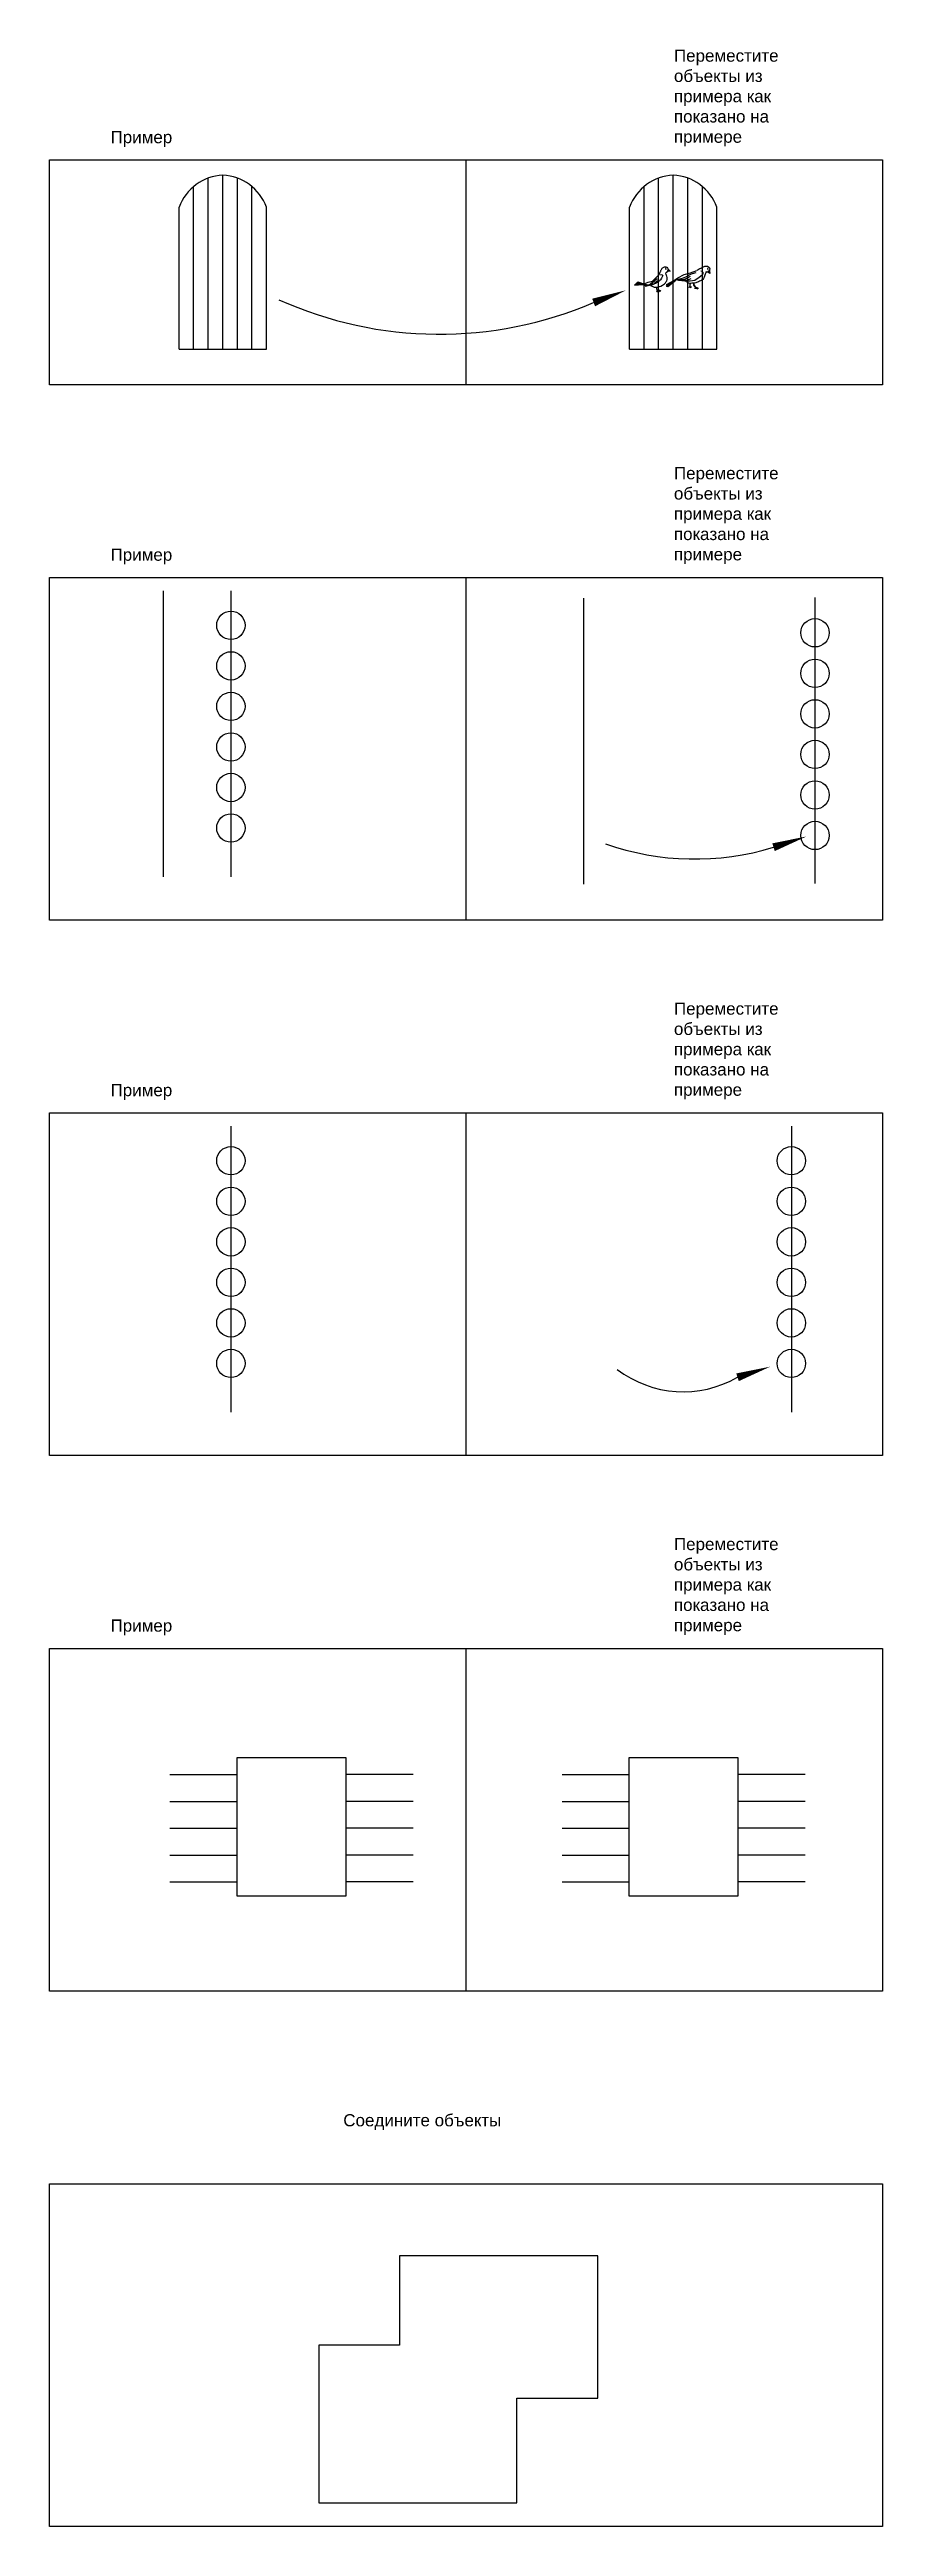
# Model space of a CAD drawing. Header units: millimetres. Extents: x 5285 to 11036, y 30611 to 43931.
# Drawn here: x 5285 to 7340, y 31932 to 38043 of the extents above; entities that cross this region are included whole.
import ezdxf

# ---------------------------------------------------------------- set-up
doc = ezdxf.new("R2010")
doc.units = ezdxf.units.MM
doc.styles.add('ГОСТ 2.304', font='CS_Gost2304.shx')

msp = doc.modelspace()

# ---------------------------------------------------------------- linework, layer by layer
for p, q in [((6312.5, 37770.6), (6312.5, 37215.9)), ((5640.7, 37303.9), (5640.7, 37704.9)), ((5676.6, 37303.9), (5676.6, 37725.7)), ((5712.6, 37303.9), (5712.6, 37733)), ((5712.6, 37303.9), (5712.6, 37733)), ((5748.6, 37303.9), (5748.6, 37725.7)), ((5784.6, 37303.9), (5784.6, 37704.9)), ((6751.7, 37303.9), (6751.7, 37704.9)), ((6787.7, 37303.9), (6787.7, 37725.7)), ((6823.7, 37303.9), (6823.7, 37733)), ((6823.7, 37303.9), (6823.7, 37733)), ((6859.7, 37303.9), (6859.7, 37725.7)), ((6895.6, 37303.9), (6895.6, 37704.9)), ((5604.7, 37303.9), (5604.7, 37654.1)), ((5820.5, 37303.9), (5820.5, 37654.1)), ((6715.8, 37303.9), (6715.8, 37654.1)), ((6931.6, 37303.9), (6931.6, 37654.1)), ((6732.7, 37464), (6728.5, 37461.2)), ((6728.5, 37461.2), (6747.9, 37463.5)), ((6733.9, 37465.5), (6730.8, 37463.8)), ((6730.8, 37463.8), (6739.1, 37464.8)), ((6734.9, 37468.2), (6732.8, 37465.7)), ((6733.1, 37465.8), (6746.7, 37465.4)), ((6740, 37467.4), (6734.9, 37468.2)), ((6737.2, 37469.2), (6735.4, 37468.2)), ((6744.6, 37466.7), (6737.2, 37469.2)), ((6738.1, 37464.6), (6742.1, 37464.8)), ((6739.8, 37467.6), (6753.3, 37465.5)), ((6749.1, 37463.4), (6754.2, 37463)), ((6753.3, 37465.5), (6762.1, 37469.2)), ((6754.2, 37463), (6757.5, 37462.8)), ((6754.2, 37460.4), (6756.5, 37461)), ((6756.7, 37460), (6754.2, 37460.4)), ((6754.2, 37459.1), (6758.4, 37460.2)), ((6758.4, 37459.1), (6754.2, 37459.1)), ((6756.5, 37461), (6759.8, 37461.7)), ((6757.5, 37462.8), (6761.5, 37462.3)), ((6758.4, 37460.2), (6761.9, 37460.8)), ((6764.8, 37460.4), (6758.4, 37459.1)), ((6759.8, 37461.7), (6763.6, 37462.5)), ((6761.5, 37462.3), (6762.3, 37462.2)), ((6761.9, 37460.8), (6765.7, 37462.3)), ((6762.1, 37469.2), (6772.5, 37471.8)), ((6763.6, 37462.5), (6766.7, 37464.2)), ((6770.3, 37461.9), (6764.8, 37460.4)), ((6765.7, 37462.3), (6769.9, 37464)), ((6766.7, 37464.2), (6769.4, 37466.3)), ((6767.5, 37461.1), (6767.5, 37461.1)), ((6767.5, 37461.1), (6769.2, 37460.2)), ((6769.2, 37460.2), (6771.5, 37459)), ((6769.4, 37466.3), (6773.8, 37469.2)), ((6769.9, 37464), (6774, 37466)), ((6775.5, 37463.7), (6770.3, 37461.9)), ((6770.5, 37462.3), (6775.3, 37464.4)), ((6772.5, 37471.8), (6779.3, 37478)), ((6773.8, 37469.2), (6777.2, 37471.9)), ((6775.3, 37464.4), (6778.2, 37466.9)), ((6780.3, 37465.8), (6775.5, 37463.7)), ((6777.2, 37471.9), (6780.5, 37475.3)), ((6778.2, 37466.9), (6781.4, 37469.8)), ((6779.3, 37478), (6786.5, 37485)), ((6784.5, 37468.3), (6780.3, 37465.8)), ((6780.5, 37475.3), (6783.9, 37478.2)), ((6781.4, 37469.8), (6783, 37472.3)), ((6782.8, 37467.5), (6785.5, 37471.3)), ((6789.1, 37471.7), (6784.5, 37468.3)), ((6785.5, 37471.3), (6787, 37473.8)), ((6786.4, 37484.7), (6788, 37486.5)), ((6787, 37473.8), (6788.3, 37476.7)), ((6788, 37486.5), (6789.1, 37488.4)), ((6789.1, 37488.4), (6790.3, 37491.2)), ((6792.6, 37475), (6789.1, 37471.7)), ((6789.9, 37457.9), (6793.3, 37459.4)), ((6790.4, 37491.2), (6791.4, 37492.8)), ((6791.4, 37492.8), (6791.9, 37493.9)), ((6791.9, 37493.9), (6792.5, 37495.3)), ((6792.4, 37486.8), (6794.5, 37487.8)), ((6792.5, 37495.3), (6792.9, 37496.5)), ((6794.9, 37478.6), (6792.6, 37475)), ((6792.9, 37496.5), (6793.3, 37497.8)), ((6793.3, 37497.8), (6793.9, 37499.1)), ((6793.3, 37459.4), (6797, 37461.3)), ((6793.9, 37499.1), (6794.4, 37500.5)), ((6794.4, 37500.5), (6795.4, 37501.9)), ((6794.5, 37487.8), (6796.2, 37487.4)), ((6796.6, 37482.2), (6794.9, 37478.6)), ((6795.4, 37501.9), (6796.5, 37503.2)), ((6796.2, 37487.4), (6797.7, 37485.7)), ((6796.5, 37503.2), (6797.7, 37504.4)), ((6797.7, 37485.7), (6796.6, 37482.2)), ((6797, 37461.3), (6799.5, 37463.4)), ((6797.7, 37504.4), (6799, 37505.5)), ((6799, 37505.5), (6800.5, 37506.1)), ((6799.5, 37463.4), (6802.5, 37464.8)), ((6800.5, 37506.1), (6801.9, 37506.4)), ((6801.9, 37506.4), (6802.9, 37506.6)), ((6802.5, 37464.8), (6804.8, 37467.1)), ((6802.9, 37506.6), (6803.8, 37506.7)), ((6803.8, 37506.7), (6804.8, 37506.6)), ((6804.9, 37502.5), (6804.6, 37502.1)), ((6804.6, 37502.1), (6804.7, 37501.6)), ((6804.7, 37501.6), (6805.6, 37501.2)), ((6804.8, 37506.6), (6805.7, 37506.5)), ((6804.8, 37467.1), (6806.6, 37470.3)), ((6805.6, 37502.6), (6804.9, 37502.5)), ((6805.6, 37501.2), (6806.1, 37501.2)), ((6805.7, 37506.5), (6806.8, 37506.3)), ((6805.8, 37489.9), (6806.2, 37492.5)), ((6806.2, 37488.1), (6805.8, 37489.9)), ((6806.3, 37502.2), (6806, 37502.5)), ((6806.1, 37501.2), (6806.4, 37501.6)), ((6807.3, 37493.5), (6806.2, 37492.8)), ((6806.9, 37485.8), (6806.2, 37488.1)), ((6806.4, 37501.6), (6806.3, 37502.2)), ((6806.6, 37470.3), (6807.7, 37472.6)), ((6811.2, 37463.5), (6806.7, 37461)), ((6806.7, 37461), (6807.9, 37458.4)), ((6806.8, 37506.3), (6807.6, 37506.1)), ((6808.1, 37483.7), (6806.9, 37485.8)), ((6810.4, 37495.6), (6807.1, 37493.2)), ((6807.5, 37462.9), (6826.9, 37474)), ((6808.3, 37462.1), (6807.5, 37462.9)), ((6807.6, 37506.1), (6808.3, 37505.7)), ((6807.7, 37472.6), (6808.5, 37475.9)), ((6807.9, 37458.4), (6830.2, 37475.3)), ((6808.5, 37480.3), (6808.1, 37483.7)), ((6808.3, 37505.7), (6808.9, 37505.1)), ((6808.5, 37505.8), (6809.6, 37504.1)), ((6808.5, 37475.9), (6808.5, 37480.3)), ((6809.6, 37504.1), (6810.4, 37502.7)), ((6812, 37499.6), (6809.9, 37498.2)), ((6809.9, 37498.2), (6810.4, 37495.6)), ((6810.2, 37498.1), (6816, 37496.2)), ((6810.4, 37502.7), (6811.2, 37501.2)), ((6816.3, 37496.2), (6810.4, 37495.6)), ((6810.4, 37459.8), (6810.8, 37458)), ((6810.8, 37458), (6829.8, 37473.8)), ((6811, 37463.6), (6822.6, 37471.5)), ((6811.2, 37501.2), (6811.9, 37499.9)), ((6812.1, 37499.8), (6816.3, 37496.2)), ((6822.6, 37471.5), (6835, 37479.8)), ((6837.5, 37473.2), (6831, 37475.6)), ((6831.4, 37475.5), (6842.6, 37474)), ((6837.4, 37474.7), (6834.3, 37475.9)), ((6834.3, 37475.9), (6839.9, 37475.5)), ((6835, 37479.8), (6851.1, 37488.2)), ((6835.4, 37476.3), (6843.4, 37478)), ((6852.1, 37471.1), (6837.5, 37473.2)), ((6839.9, 37475.5), (6846.5, 37475.9)), ((6842.6, 37474), (6850.6, 37473.8)), ((6843.4, 37478), (6849, 37479.6)), ((6846.5, 37475.9), (6853.9, 37477.1)), ((6849, 37479.6), (6856.2, 37482.7)), ((6850.6, 37473.8), (6859.5, 37474.7)), ((6851.1, 37488.2), (6866.6, 37492.2)), ((6865.5, 37471.6), (6852.1, 37471.1)), ((6853.9, 37477.1), (6860.3, 37480.2)), ((6856.2, 37469.7), (6855.3, 37471.8)), ((6856.2, 37482.7), (6863.4, 37487.4)), ((6858.6, 37468.5), (6856.2, 37469.7)), ((6861.3, 37466.8), (6858.6, 37468.5)), ((6859.5, 37474.7), (6868.1, 37478.2)), ((6860.3, 37480.2), (6866.5, 37484.1)), ((6865.4, 37466), (6861.3, 37466.8)), ((6863.4, 37487.4), (6871.2, 37490.3)), ((6864.8, 37466.1), (6864.4, 37462.3)), ((6864.4, 37462.3), (6864.6, 37457.4)), ((6865.5, 37465.9), (6864.7, 37461.6)), ((6864.7, 37461.6), (6864.8, 37457.6)), ((6869.6, 37466.2), (6865.4, 37466)), ((6877, 37473.2), (6865.5, 37471.6)), ((6866.6, 37492.2), (6882.1, 37498)), ((6873.1, 37466.2), (6869.6, 37466.2)), ((6871.2, 37490.3), (6879.9, 37492.8)), ((6873.6, 37466.3), (6873.1, 37466.2)), ((6873.5, 37467.4), (6874.1, 37461.9)), ((6874.1, 37461.9), (6879.6, 37454.2)), ((6874.4, 37467.7), (6874.3, 37462)), ((6874.3, 37462), (6879.6, 37454.7)), ((6876.2, 37466.8), (6874.4, 37466.5)), ((6879.3, 37467.6), (6876.2, 37466.8)), ((6887.9, 37480.7), (6877, 37473.2)), ((6881.3, 37468.1), (6879.3, 37467.6)), ((6885.8, 37470.1), (6881.3, 37468.1)), ((6882.6, 37498.6), (6887.7, 37501.7)), ((6888.7, 37471.2), (6885.8, 37470.1)), ((6887.9, 37501.8), (6890.6, 37503.1)), ((6895.2, 37486.2), (6887.9, 37480.7)), ((6891.2, 37472.6), (6888.7, 37471.2)), ((6890.7, 37503), (6892.5, 37503.7)), ((6893.9, 37474), (6891.2, 37472.6)), ((6894.9, 37495.1), (6892, 37495.9)), ((6892.5, 37503.7), (6893.6, 37504.2)), ((6893.6, 37504.2), (6894.9, 37504.9)), ((6896.4, 37475.7), (6893.9, 37474)), ((6894.9, 37504.9), (6896, 37505.6)), ((6897.4, 37492.8), (6894.9, 37495.1)), ((6895.5, 37486.2), (6897.8, 37489.9)), ((6896, 37505.6), (6897.1, 37506.3)), ((6898.2, 37477.8), (6896.4, 37475.7)), ((6897.1, 37506.3), (6898.4, 37507)), ((6897.8, 37489.9), (6897.4, 37492.8)), ((6899, 37479.4), (6898.2, 37477.8)), ((6898.4, 37507), (6899.7, 37507.7)), ((6900.1, 37481.7), (6899, 37479.4)), ((6899.7, 37507.7), (6901.4, 37508.2)), ((6900.7, 37483.9), (6900.1, 37481.7)), ((6901.7, 37486.6), (6900.7, 37483.9)), ((6901.4, 37508.2), (6903.1, 37508.5)), ((6902.3, 37488.5), (6901.7, 37486.6)), ((6903.4, 37490.3), (6902.3, 37488.5)), ((6903.1, 37508.5), (6904.8, 37508.7)), ((6904.4, 37492), (6903.4, 37490.3)), ((6905.3, 37494.1), (6904, 37494.3)), ((6906.3, 37493.6), (6904.4, 37492)), ((6904.8, 37508.7), (6906.4, 37508.7)), ((6908.9, 37493.8), (6904.9, 37494)), ((6906.4, 37508.7), (6907.9, 37508.2)), ((6907.9, 37508.2), (6909.2, 37507.5)), ((6908.6, 37502.5), (6908.4, 37502)), ((6908.4, 37502), (6908.8, 37501.2)), ((6909.1, 37502.7), (6908.6, 37502.5)), ((6908.8, 37501.2), (6909.2, 37500.8)), ((6913.9, 37490.5), (6908.9, 37493.8)), ((6910.2, 37496.1), (6909, 37493.8)), ((6909.7, 37502.3), (6909.1, 37502.7)), ((6909.2, 37507.5), (6910.1, 37507)), ((6909.2, 37500.8), (6909.7, 37501)), ((6909.7, 37501), (6910, 37501.5)), ((6910, 37501.5), (6910, 37502)), ((6910.1, 37507), (6910.9, 37506.5)), ((6912.8, 37495.9), (6910.2, 37496.1)), ((6910.4, 37495.9), (6913.7, 37490.7)), ((6910.9, 37506.5), (6911.6, 37505.9)), ((6911.6, 37505.9), (6912.2, 37505.2)), ((6912.2, 37505.2), (6913, 37504.3)), ((6913.2, 37497.6), (6912.9, 37496.2)), ((6912.9, 37495.9), (6913.9, 37490.5)), ((6913, 37504.3), (6913.5, 37503.7)), ((6913.4, 37499.3), (6913.2, 37497.6)), ((6913.7, 37500.9), (6913.4, 37499.3)), ((6913.5, 37503.7), (6913.8, 37502.9)), ((6914, 37502.9), (6913.7, 37500.9)), ((6913.8, 37502.9), (6913.9, 37502.1)), ((6771.5, 37459), (6773.4, 37458.1)), ((6773.4, 37458.1), (6776.3, 37456.9)), ((6776.3, 37456.9), (6779, 37456.3)), ((6779, 37456.3), (6781.3, 37456.3)), ((6781.3, 37456.3), (6785.5, 37456.9)), ((6782.4, 37455.7), (6782.1, 37453.1)), ((6782.1, 37453.1), (6784.2, 37446.1)), ((6783.5, 37456.5), (6782.5, 37453.1)), ((6782.5, 37453.1), (6784.4, 37446.4)), ((6783.3, 37445.1), (6783.5, 37445.8)), ((6783.8, 37445.7), (6783.3, 37445.1)), ((6783.5, 37445.8), (6784.3, 37446.2)), ((6784.8, 37445.8), (6783.8, 37445.7)), ((6784.4, 37446.4), (6785.8, 37446.7)), ((6786.7, 37446.5), (6784.8, 37446.3)), ((6784.8, 37446.3), (6786.5, 37446.2)), ((6786.3, 37446), (6784.8, 37446.1)), ((6784.8, 37446.1), (6785.7, 37445.7)), ((6786.6, 37445.2), (6784.8, 37445.8)), ((6785.5, 37456.9), (6789.9, 37457.9)), ((6785.7, 37445.7), (6786.7, 37445.2)), ((6785.8, 37446.7), (6787, 37446.7)), ((6786.6, 37456.8), (6786.3, 37454.2)), ((6786.3, 37454.2), (6788.4, 37447.1)), ((6787.3, 37445.6), (6786.3, 37446)), ((6786.5, 37446.2), (6787.5, 37445.8)), ((6786.8, 37444.5), (6786.6, 37445.2)), ((6787.7, 37457.5), (6786.7, 37454.1)), ((6786.7, 37454.1), (6788.6, 37447.4)), ((6788.1, 37446.1), (6786.7, 37446.5)), ((6786.7, 37445.2), (6786.8, 37444.5)), ((6787, 37446.7), (6788.4, 37446.2)), ((6787.9, 37445.1), (6787.3, 37445.6)), ((6787.4, 37446.1), (6787.7, 37446.8)), ((6788, 37446.7), (6787.4, 37446.1)), ((6787.5, 37445.8), (6787.9, 37445.1)), ((6787.7, 37446.8), (6788.4, 37447.2)), ((6789, 37446.9), (6788, 37446.7)), ((6788.7, 37445.7), (6788.1, 37446.1)), ((6788.4, 37446.2), (6788.7, 37445.7)), ((6788.6, 37447.4), (6790, 37447.7)), ((6790.9, 37447.6), (6789, 37447.3)), ((6789, 37447.3), (6790.6, 37447.2)), ((6789, 37447.1), (6789.9, 37446.7)), ((6790.5, 37447.1), (6789, 37447.1)), ((6790.8, 37446.2), (6789, 37446.9)), ((6789.9, 37446.7), (6790.9, 37446.3)), ((6790, 37447.7), (6791.2, 37447.8)), ((6791.5, 37446.7), (6790.5, 37447.1)), ((6790.6, 37447.2), (6791.6, 37446.8)), ((6791, 37445.6), (6790.8, 37446.2)), ((6792.3, 37447.2), (6790.9, 37447.6)), ((6790.9, 37446.3), (6791, 37445.6)), ((6791.2, 37447.8), (6792.6, 37447.2)), ((6792.1, 37446.2), (6791.5, 37446.7)), ((6791.6, 37446.8), (6792.1, 37446.2)), ((6792.9, 37446.7), (6792.3, 37447.2)), ((6792.6, 37447.2), (6792.9, 37446.7)), ((6863.3, 37456.1), (6863.4, 37456.7)), ((6863.5, 37456.5), (6863.3, 37456.1)), ((6863.4, 37456.7), (6863.7, 37457.2)), ((6864, 37457), (6863.5, 37456.5)), ((6863.7, 37457.2), (6864.6, 37457.5)), ((6864.9, 37456.9), (6864, 37457)), ((6864.8, 37457.6), (6866.6, 37457.7)), ((6865.5, 37456.5), (6864.9, 37456.9)), ((6866.7, 37457.4), (6865.1, 37457.3)), ((6865.1, 37457.3), (6866.5, 37456.9)), ((6866.5, 37456.7), (6865.1, 37457.1)), ((6865.1, 37457.1), (6865.8, 37456.5)), ((6866.4, 37455.9), (6865.5, 37456.5)), ((6865.8, 37456.5), (6866.7, 37455.9)), ((6866.8, 37455.3), (6866.4, 37455.9)), ((6866.5, 37456.9), (6867.5, 37456.5)), ((6867.4, 37456.1), (6866.5, 37456.7)), ((6866.6, 37457.7), (6867.9, 37457.3)), ((6867.7, 37457), (6866.7, 37457.4)), ((6866.7, 37455.9), (6866.8, 37455.3)), ((6867.9, 37455.5), (6867.4, 37456.1)), ((6867.5, 37456.5), (6867.9, 37455.5)), ((6868.6, 37456.4), (6867.7, 37457)), ((6867.9, 37457.3), (6868.6, 37456.4)), ((6877.5, 37452.7), (6878.1, 37454)), ((6878.2, 37453.8), (6877.5, 37452.7)), ((6878.1, 37454), (6879.7, 37454.2)), ((6879.8, 37453.9), (6878.2, 37453.8)), ((6879.6, 37454.7), (6881.2, 37455.1)), ((6882.8, 37452.8), (6879.8, 37453.9)), ((6881, 37454.8), (6880.1, 37454.4)), ((6880.1, 37454.4), (6882.3, 37454.4)), ((6882.1, 37454.1), (6880.2, 37454.1)), ((6880.2, 37454.1), (6882, 37453.5)), ((6882.6, 37454.9), (6881, 37454.8)), ((6881.2, 37455.1), (6882.9, 37455.1)), ((6882, 37453.5), (6883, 37452.8)), ((6883.5, 37453.7), (6882.1, 37454.1)), ((6882.3, 37454.4), (6883.8, 37453.9)), ((6884.6, 37454.2), (6882.6, 37454.9)), ((6883.2, 37451.8), (6882.8, 37452.8)), ((6882.9, 37455.1), (6884.9, 37454.5)), ((6883, 37452.8), (6883.2, 37451.8)), ((6885, 37452.6), (6883.5, 37453.7)), ((6883.8, 37453.9), (6884.8, 37453)), ((6885.7, 37453.1), (6884.6, 37454.2)), ((6884.8, 37453), (6885, 37452.6)), ((6884.9, 37454.5), (6885.7, 37453.1)), ((5604.7, 37303.9), (5820.5, 37303.9)), ((6715.8, 37303.9), (6931.6, 37303.9)), ((6312.5, 36740.4), (6312.5, 35895)), ((5565.3, 36707.6), (5565.3, 36001.9)), ((5732.5, 36707.6), (5732.5, 36001.9)), ((6602.6, 36689.2), (6602.6, 35983.5)), ((7173.4, 36690.8), (7173.4, 35985.1)), ((5732.5, 35386.6), (5732.5, 34681)), ((6312.5, 35419.4), (6312.5, 34574)), ((7115.2, 35386.6), (7115.2, 34681)), ((6312.5, 34098.5), (6312.5, 33253.1)), ((5582.2, 33786.9), (5748.1, 33786.9)), ((6181.8, 33786.9), (6015.9, 33786.9)), ((6549.5, 33786.9), (6715.4, 33786.9)), ((7149.1, 33786.9), (6983.2, 33786.9)), ((5582.2, 33720.7), (5748.1, 33720.7)), ((6181.8, 33720.7), (6015.9, 33720.7)), ((6549.5, 33720.7), (6715.4, 33720.7)), ((7149.1, 33720.7), (6983.2, 33720.7)), ((5582.2, 33654.6), (5748.1, 33654.6)), ((6181.8, 33654.6), (6015.9, 33654.6)), ((6549.5, 33654.6), (6715.4, 33654.6)), ((7149.1, 33654.6), (6983.2, 33654.6)), ((5582.2, 33588.4), (5748.1, 33588.4)), ((6181.8, 33588.4), (6015.9, 33588.4)), ((6549.5, 33588.4), (6715.4, 33588.4)), ((7149.1, 33588.4), (6983.2, 33588.4)), ((5582.2, 33522.2), (5748.1, 33522.2)), ((6181.8, 33522.2), (6015.9, 33522.2)), ((6549.5, 33522.2), (6715.4, 33522.2)), ((7149.1, 33522.2), (6983.2, 33522.2)), ((6637.5, 32600), (6148.1, 32600)), ((6148.1, 32600), (6148.1, 32379)), ((6637.5, 32248.9), (6637.5, 32600)), ((5949.2, 32379), (5949.2, 31990)), ((6148.1, 32379), (5949.2, 32379)), ((6438, 31990), (6438, 32248.9)), ((6438, 32248.9), (6637.5, 32248.9)), ((5949.2, 31990), (6438, 31990))]:
    msp.add_line(p, q)
for points in [[(5285.2, 37770.6), (7339.8, 37770.6), (7339.8, 37215.9), (5285.2, 37215.9)], [(5285.2, 36740.4), (7339.8, 36740.4), (7339.8, 35895), (5285.2, 35895)], [(5285.2, 35419.4), (7339.8, 35419.4), (7339.8, 34574), (5285.2, 34574)], [(5285.2, 34098.5), (7339.8, 34098.5), (7339.8, 33253.1), (5285.2, 33253.1)], [(5748.1, 33828.9), (6015.9, 33828.9), (6015.9, 33487.1), (5748.1, 33487.1)], [(6715.4, 33828.9), (6983.2, 33828.9), (6983.2, 33487.1), (6715.4, 33487.1)], [(5285.2, 32777.5), (7339.8, 32777.5), (7339.8, 31932.1), (5285.2, 31932.1)]]:
    msp.add_lwpolyline(points, close=True)
for points in [[(6627.3, 37418.8, 20, 0, 0), (6707.2, 37448.9, 0, 0, 0)], [(7071.1, 36074.9, 20, 0, 0), (7152.3, 36101.4, 0, 0, 0)], [(6982.3, 34767.2, 20, 0, 0), (7063.5, 34793.6, 0, 0, 0)]]:
    msp.add_lwpolyline(points, format="xyseb")
for centre in [(5732.5, 36622.3), (7173.4, 36603.9), (5732.5, 36522.3), (7173.4, 36503.9), (5732.5, 36422.3), (7173.4, 36403.9), (5732.5, 36322.3), (7173.4, 36303.9), (5732.5, 36222.3), (7173.4, 36203.9), (5732.5, 36122.3), (7173.4, 36103.9), (5732.5, 35301.4), (7115.2, 35301.4), (5732.5, 35201.4), (7115.2, 35201.4), (5732.5, 35101.4), (7115.2, 35101.4), (5732.5, 35001.4), (7115.2, 35001.4), (5732.5, 34901.4), (7115.2, 34901.4), (5732.5, 34801.4), (7115.2, 34801.4)]:
    msp.add_circle(centre, 35)
for centre, radius, start, end in [((5718.8, 37611.3), 121.9, 92.89802, 159.43455), ((5706.4, 37611.3), 121.9, 20.56545, 87.10198), ((6829.8, 37611.3), 121.9, 92.89802, 159.43455), ((6817.5, 37611.3), 121.9, 20.56545, 87.10198), ((6247.2, 38302.4), 961.9, 245.69161, 293.28492), ((6876.7, 36708.8), 663, 250.59327, 287.05097), ((6848.6, 34999.4), 267.9, 232.55081, 299.93116)]:
    msp.add_arc(centre, radius, start, end)

# ---------------------------------------------------------------- texts
at = {"char_height": 30, "attachment_point": 1, "style": 'ГОСТ 2.304'}
for s, insert, width in [('\\P{\\fArial|b0|i0|c0|p34;Переместите объекты из примера как показано на примере}', (6825.4, 38092.9), 323.848), ('{\\fArial|b0|i0|c0|p34;Пример\\P}', (5435.7, 37841.8), 323.848), ('\\P{\\fArial|b0|i0|c0|p34;Переместите объекты из примера как показано на примере}', (6825.4, 37062.7), 323.848), ('{\\fArial|b0|i0|c0|p34;Пример\\P}', (5435.7, 36811.7), 323.848), ('\\P{\\fArial|b0|i0|c0|p34;Переместите объекты из примера как показано на примере}', (6825.4, 35741.8), 323.848), ('{\\fArial|b0|i0|c0|p34;Пример\\P}', (5435.7, 35490.7), 323.848), ('\\P{\\fArial|b0|i0|c0|p34;Переместите объекты из примера как показано на примере}', (6825.4, 34420.8), 323.848), ('{\\fArial|b0|i0|c0|p34;Пример\\P}', (5435.7, 34169.7), 323.848), ('\\P{\\fArial|b0|i0|c0|p34;Соедините объекты}', (6009.8, 32999.3), 608.887)]:
    msp.add_mtext(s, dxfattribs=dict(at, insert=insert, width=width))

doc.saveas('drawing.dxf')
